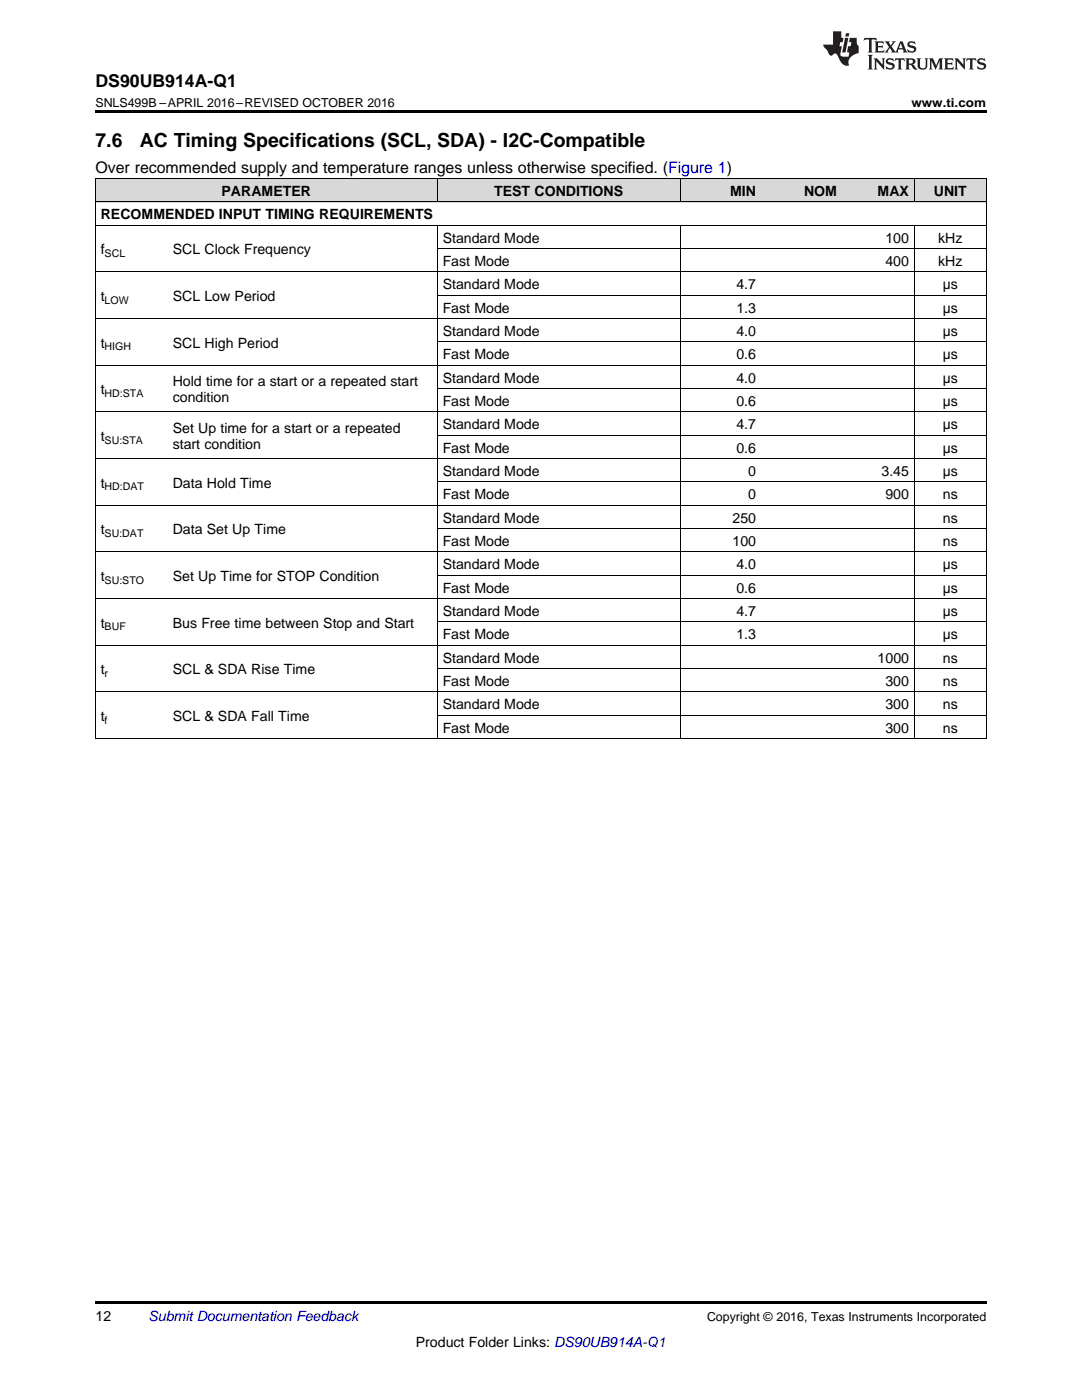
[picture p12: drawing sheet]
<svg xmlns="http://www.w3.org/2000/svg" width="216mm" height="279mm" viewBox="0 0 216 279" stroke-linecap="round" stroke-linejoin="round" font-family="sans-serif">
<defs><g id="words">
<g font-size="3.9">
<text x="19" y="29.3">7.6</text>
<text x="27.9" y="29.3">AC Timing Specifications (SCL, SDA) - I2C-Compatible</text>
</g>
<text font-size="3.5" x="19" y="17.3">DS90UB914A-Q1</text>
<text font-size="3.2" x="19" y="34.4">Over recommended supply and temperature ranges unless otherwise specified. (Figure 1)</text>
<g font-size="2.8">
<text x="44.2" y="39.1">PARAMETER</text>
<text x="98.6" y="39.1">TEST CONDITIONS</text>
<text x="145.7" y="39.1">MIN</text>
<text x="160.4" y="39.1">NOM</text>
<text x="175.1" y="39.1">MAX</text>
<text x="186.3" y="39.1">UNIT</text>
<text x="20.1" y="43.7">RECOMMENDED INPUT TIMING REQUIREMENTS</text>
<text x="20.1" y="50.7">f</text>
<text x="34.5" y="50.7">SCL Clock Frequency</text>
<text x="88.3" y="48.4">Standard Mode</text>
<text x="88.3" y="53.1">Fast Mode</text>
<text x="176.7" y="48.4">100</text>
<text x="176.7" y="53.1">400</text>
<text x="187.2" y="48.4">kHz</text>
<text x="187.2" y="53.1">kHz</text>
<text x="88.3" y="57.7">Standard Mode</text>
<text x="146.9" y="57.7">4.7</text>
<text x="188.1" y="57.7">µs</text>
<text x="20.1" y="60">t</text>
<text x="34.5" y="60">SCL Low Period</text>
<text x="88.3" y="62.4">Fast Mode</text>
<text x="146.9" y="62.4">1.3</text>
<text x="188.1" y="62.4">µs</text>
<text x="20.1" y="69.4">t</text>
<text x="34.5" y="69.4">SCL High Period</text>
<text x="88.3" y="67">Standard Mode</text>
<text x="88.3" y="71.7">Fast Mode</text>
<text x="146.9" y="67">4.0</text>
<text x="146.9" y="71.7">0.6</text>
<text x="188.1" y="67">µs</text>
<text x="188.1" y="71.7">µs</text>
<text x="34.5" y="77.1">Hold time for a start or a repeated start</text>
<text x="88.3" y="76.3">Standard Mode</text>
<text x="146.9" y="76.3">4.0</text>
<text x="188.1" y="76.3">µs</text>
<text x="20.1" y="78.7">t</text>
<text x="34.5" y="80.3">condition</text>
<text x="88.3" y="81">Fast Mode</text>
<text x="146.9" y="81">0.6</text>
<text x="188.1" y="81">µs</text>
<text x="20.1" y="88">t</text>
<text x="34.5" y="86.4">Set Up time for a start or a repeated</text>
<text x="34.5" y="89.6">start condition</text>
<text x="88.3" y="85.7">Standard Mode</text>
<text x="146.9" y="85.7">4.7</text>
<text x="188.1" y="85.7">µs</text>
<text x="88.3" y="90.3">Fast Mode</text>
<text x="88.3" y="95">Standard Mode</text>
<text x="146.9" y="90.3">0.6</text>
<text x="149.3" y="95">0</text>
<text x="175.9" y="95">3.45</text>
<text x="188.1" y="90.3">µs</text>
<text x="188.1" y="95">µs</text>
<text x="20.1" y="97.3">t</text>
<text x="34.5" y="97.3">Data Hold Time</text>
<text x="88.3" y="99.6">Fast Mode</text>
<text x="149.3" y="99.6">0</text>
<text x="176.7" y="99.6">900</text>
<text x="188.1" y="99.6">ns</text>
<text x="20.1" y="106.6">t</text>
<text x="34.5" y="106.6">Data Set Up Time</text>
<text x="88.3" y="104.3">Standard Mode</text>
<text x="146.2" y="104.3">250</text>
<text x="188.1" y="104.3">ns</text>
<text x="88.3" y="108.9">Fast Mode</text>
<text x="88.3" y="113.6">Standard Mode</text>
<text x="146.2" y="108.9">100</text>
<text x="146.9" y="113.6">4.0</text>
<text x="188.1" y="113.6">µs</text>
<text x="188.1" y="108.9">ns</text>
<text x="20.1" y="115.9">t</text>
<text x="34.5" y="115.9">Set Up Time for STOP Condition</text>
<text x="88.3" y="118.3">Fast Mode</text>
<text x="146.9" y="118.3">0.6</text>
<text x="188.1" y="118.3">µs</text>
<text x="20.1" y="125.2">t</text>
<text x="34.5" y="125.2">Bus Free time between Stop and Start</text>
<text x="88.3" y="122.9">Standard Mode</text>
<text x="146.9" y="122.9">4.7</text>
<text x="188.1" y="122.9">µs</text>
<text x="88.3" y="127.6">Fast Mode</text>
<text x="146.9" y="127.6">1.3</text>
<text x="188.1" y="127.6">µs</text>
<text x="20.1" y="134.5">t</text>
<text x="34.5" y="134.5">SCL &amp; SDA Rise Time</text>
<text x="88.3" y="132.2">Standard Mode</text>
<text x="88.3" y="136.9">Fast Mode</text>
<text x="175.1" y="132.2">1000</text>
<text x="176.7" y="136.9">300</text>
<text x="188.1" y="132.2">ns</text>
<text x="188.1" y="136.9">ns</text>
<text x="20.1" y="143.9">t</text>
<text x="34.5" y="143.9">SCL &amp; SDA Fall Time</text>
<text x="88.3" y="141.5">Standard Mode</text>
<text x="176.7" y="141.5">300</text>
<text x="188.1" y="141.5">ns</text>
<text x="88.3" y="146.2">Fast Mode</text>
<text x="176.7" y="146.2">300</text>
<text x="188.1" y="146.2">ns</text>
<text x="19" y="263.6">12</text>
<text x="83" y="268.9">Product Folder Links: DS90UB914A-Q1</text>
</g>
<text font-size="2.8" fill="#0000c8" x="29.6" y="263.6">Submit Documentation Feedback</text>
<g font-size="2.5">
<text x="19" y="21.4">SNLS499B –APRIL 2016–REVISED OCTOBER 2016</text>
<text x="181.9" y="21.4">www.ti.com</text>
<text x="141.1" y="263.6">Copyright © 2016, Texas Instruments Incorporated</text>
</g>
<g font-size="2.1">
<text x="20.9" y="51.3">SCL</text>
<text x="20.9" y="60.6">LOW</text>
<text x="20.9" y="69.9">HIGH</text>
<text x="20.9" y="79.2">HD:STA</text>
<text x="20.9" y="88.5">SU:STA</text>
<text x="20.9" y="97.9">HD:DAT</text>
<text x="20.9" y="107.2">SU:DAT</text>
<text x="20.9" y="116.5">SU:STO</text>
<text x="20.9" y="125.8">BUF</text>
<text x="20.9" y="135.1">r</text>
<text x="20.9" y="144.4">f</text>
</g>
</g></defs>
<g fill="#d8d8d8">
<path d="M19 35.7h14.4v4.7h-14.4z"/>
<path d="M33.4 35.7h53.9v4.7h-53.9z"/>
<path d="M87.3 35.7h48.5v4.7h-48.5z"/>
<path d="M135.8 35.7h16.1v4.7h-16.1z"/>
<path d="M151.9 35.7h16.2v4.7h-16.2z"/>
<path d="M168.1 35.7h14.4v4.7h-14.4z"/>
<path d="M182.5 35.7h14.3v4.7h-14.3z"/>
</g>
<path d="M19 22h177.8v.5h-177.8zM19 147.4l.2 .1zM87.2 147.4l.1 .1zM135.7 147.4l.1 .1zM151.8 147.4l.1 .1zM168 147.4l.1 .1zM182.4 147.4l.1 .1zM196.7 147.4l.1 .1zM19 259.7h177.8v.5h-177.8z" fill="#000"/>
<g fill="none" stroke="#000" stroke-width=".2">
<path d="M19 35.6h177.8M19.1 35.7v111.8M87.2 35.7v4.7M135.7 35.7v4.7M182.4 35.7v4.7M196.8 35.7v111.8M19 54.3h177.8M19 45h177.8M19 40.3h177.8M87.2 45v102.5M87.3 58.9h109.5M87.3 49.6h109.5"/>
<path d="M135.7 45v102.5M182.4 45v102.5M19 72.9h177.8M19 63.6h177.8M87.3 77.6h109.5M87.3 68.2h109.5M19 91.5h177.8M19 82.2h177.8M87.3 96.2h109.5M87.3 86.9h109.5M19 119.5h177.8M19 110.2h177.8"/>
<path d="M19 100.8h177.8M87.3 114.8h109.5M87.3 105.5h109.5M19 138.1h177.8M19 128.8h177.8M87.3 133.4h109.5M87.3 124.1h109.5M19 147.4h177.8M87.3 142.8h109.5"/>
</g>
<g fill="#231f20">
<path d="M172.5 7.6l-.1 .5 .4-.2h.6v.1v2.1l-.2 .4h.9l-.2-.4v-2.1l.1-.1h.5l.5 .2-.2-.5zM174.5 8.3l.2 .3v1.5l-.2 .4h1.8l.2-.6a1.04 1.04 0 0 1-1.3 .2v-.7h.6l.3 .2v-.6l-.3 .2h-.6v-.6l.8-.1 .4 .3-.2-.5zM176.5 8.3l.9 1.1-.9 1.1h.8l-.2-.2 .4-.7 .5 .7-.2 .2h1.5l-.2-.2 .2-.4h.9l.1 .4-.2 .2h1l-.3-.3-.7-1.9h-.5l-.9 2-.8-1 .9-1h-.8l.1 .3-.4 .5-.3-.6 .1-.2zM179.7 8.6l.4 1h-.7zM181.3 8.4a.63 .63 0 0 0-.2 .7 .63 .63 0 0 0 .6 .4l.6 .2 .1 .2a.75 .75 0 0 1-.7 .4 .75 .75 0 0 1-.6-.5l.1 .7 .1-.1a1.11 1.11 0 0 0 1.5-.6 1.13 1.13 0 0 0-1.2-.8l-.1-.4a1.04 1.04 0 0 1 1.2 .2l-.2-.5-.2 .1-.4-.2zM173.2 10.9l.2 .4v2.2l-.2 .4h1l-.3-.4v-2.2l.3-.4zM174.3 11.6l.3 .4v1.5l-.3 .4h.8l-.2-.4v-1.3l1.5 1.7v-1.9l.2-.4h-.7l.2 .4v.9l-1.1-1.3zM177 11.8a.62 .62 0 0 0-.2 .7 .62 .62 0 0 0 .6 .4l.6 .1 .1 .3a.76 .76 0 0 1-.7 .3 .76 .76 0 0 1-.7-.4l.2 .7 .1-.1a1.11 1.11 0 0 0 1.5-.6 1.13 1.13 0 0 0-1.2-.8l-.1-.4a1.04 1.04 0 0 1 1.2 .2l-.2-.6-.2 .1-.5-.1zM178.7 11.6l-.2 .6a.61 .61 0 0 1 .8-.3v1.6l-.2 .4h.9l-.2-.4v-1.6a.63 .63 0 0 1 .7 .3l-.1-.6zM180.6 11.6l.3 .4v1.5l-.3 .4h1l-.2-.2-.1-.8 .6 .2a.76 .76 0 0 0 1.2 .7l-1-1a.58 .58 0 0 0 .6-.5 .58 .58 0 0 0-.5-.6zM181.4 11.9h.1a.45 .45 0 0 1 .5 .1 .45 .45 0 0 1 .1 .5l-.8 .2zM182.9 11.6l.2 .2a2.17 2.17 0 0 0 .3 1.9 .99 .99 0 0 0 1.6-.6v-1.1l.2-.4h-.7l.2 .2a1.92 1.92 0 0 1-.2 1.8 .6 .6 0 0 1-.9-.5v-1.1l.2-.4zM185.4 11.6l.2 .4v1.5l-.2 .4h.7l-.2-.4v-1.4l.8 1.8 .8-1.8v1.4l-.2 .4h.9l-.2-.4v-1.5l.2-.4h-.8l-.6 1.5-.6-1.5zM188.4 11.6l.2 .4v1.5l-.2 .4h1.8l.1-.6a1.04 1.04 0 0 1-1.2 .1v-.6h.5l.4 .2v-.6l-.4 .2h-.5v-.7h.8l.3 .3-.1-.6zM190.5 11.6l.2 .4v1.5l-.2 .4h.7l-.2-.4v-1.3l1.5 1.7v-1.9l.2-.4h-.7l.2 .4v.9l-1.1-1.3zM192.9 11.6l-.1 .6a.61 .61 0 0 1 .7-.3l.1 1.6-.3 .4h1l-.3-.4 .1-1.6a.63 .63 0 0 1 .7 .3l-.1-.6zM195.2 11.8a.62 .62 0 0 0-.2 .7 .62 .62 0 0 0 .6 .4l.6 .1 .1 .3a.76 .76 0 0 1-.7 .3 .76 .76 0 0 1-.6-.4l.1 .7 .1-.1a1.11 1.11 0 0 0 1.6-.6 1.13 1.13 0 0 0-1.3-.8l-.1-.4a1.04 1.04 0 0 1 1.2 .2l-.1-.6-.2 .1-.5-.1z"/>
<path d="M166.2 6.3v2.6h-1.9v.4l.8 .9a.91 .91 0 0 0 1 .8 .56 .56 0 0 1 .5-.3 .56 .56 0 0 1 .5 .3l.4 .8a1.53 1.53 0 0 0 1.9 1.2 1.54 1.54 0 0 1 1-2.1l.9-.3v-1.4a1.52 1.52 0 0 1-.4-1.6h-1.3l-.2 .8h.5l-.2 .8h-.5l-.1 1v.2l.4 .1-.2 .8a1.93 1.93 0 0 1-1.6-.3l.3-1.8h-.5l.2-.8h.4l.2-.8h-.4v-1.3zM168.6 7.6l-.6 2.9h.7l.6-2.9zM168.8 6.6l-.1 .7h.6l.2-.7z"/>
</g>
<use href="#words"/>
</svg>
